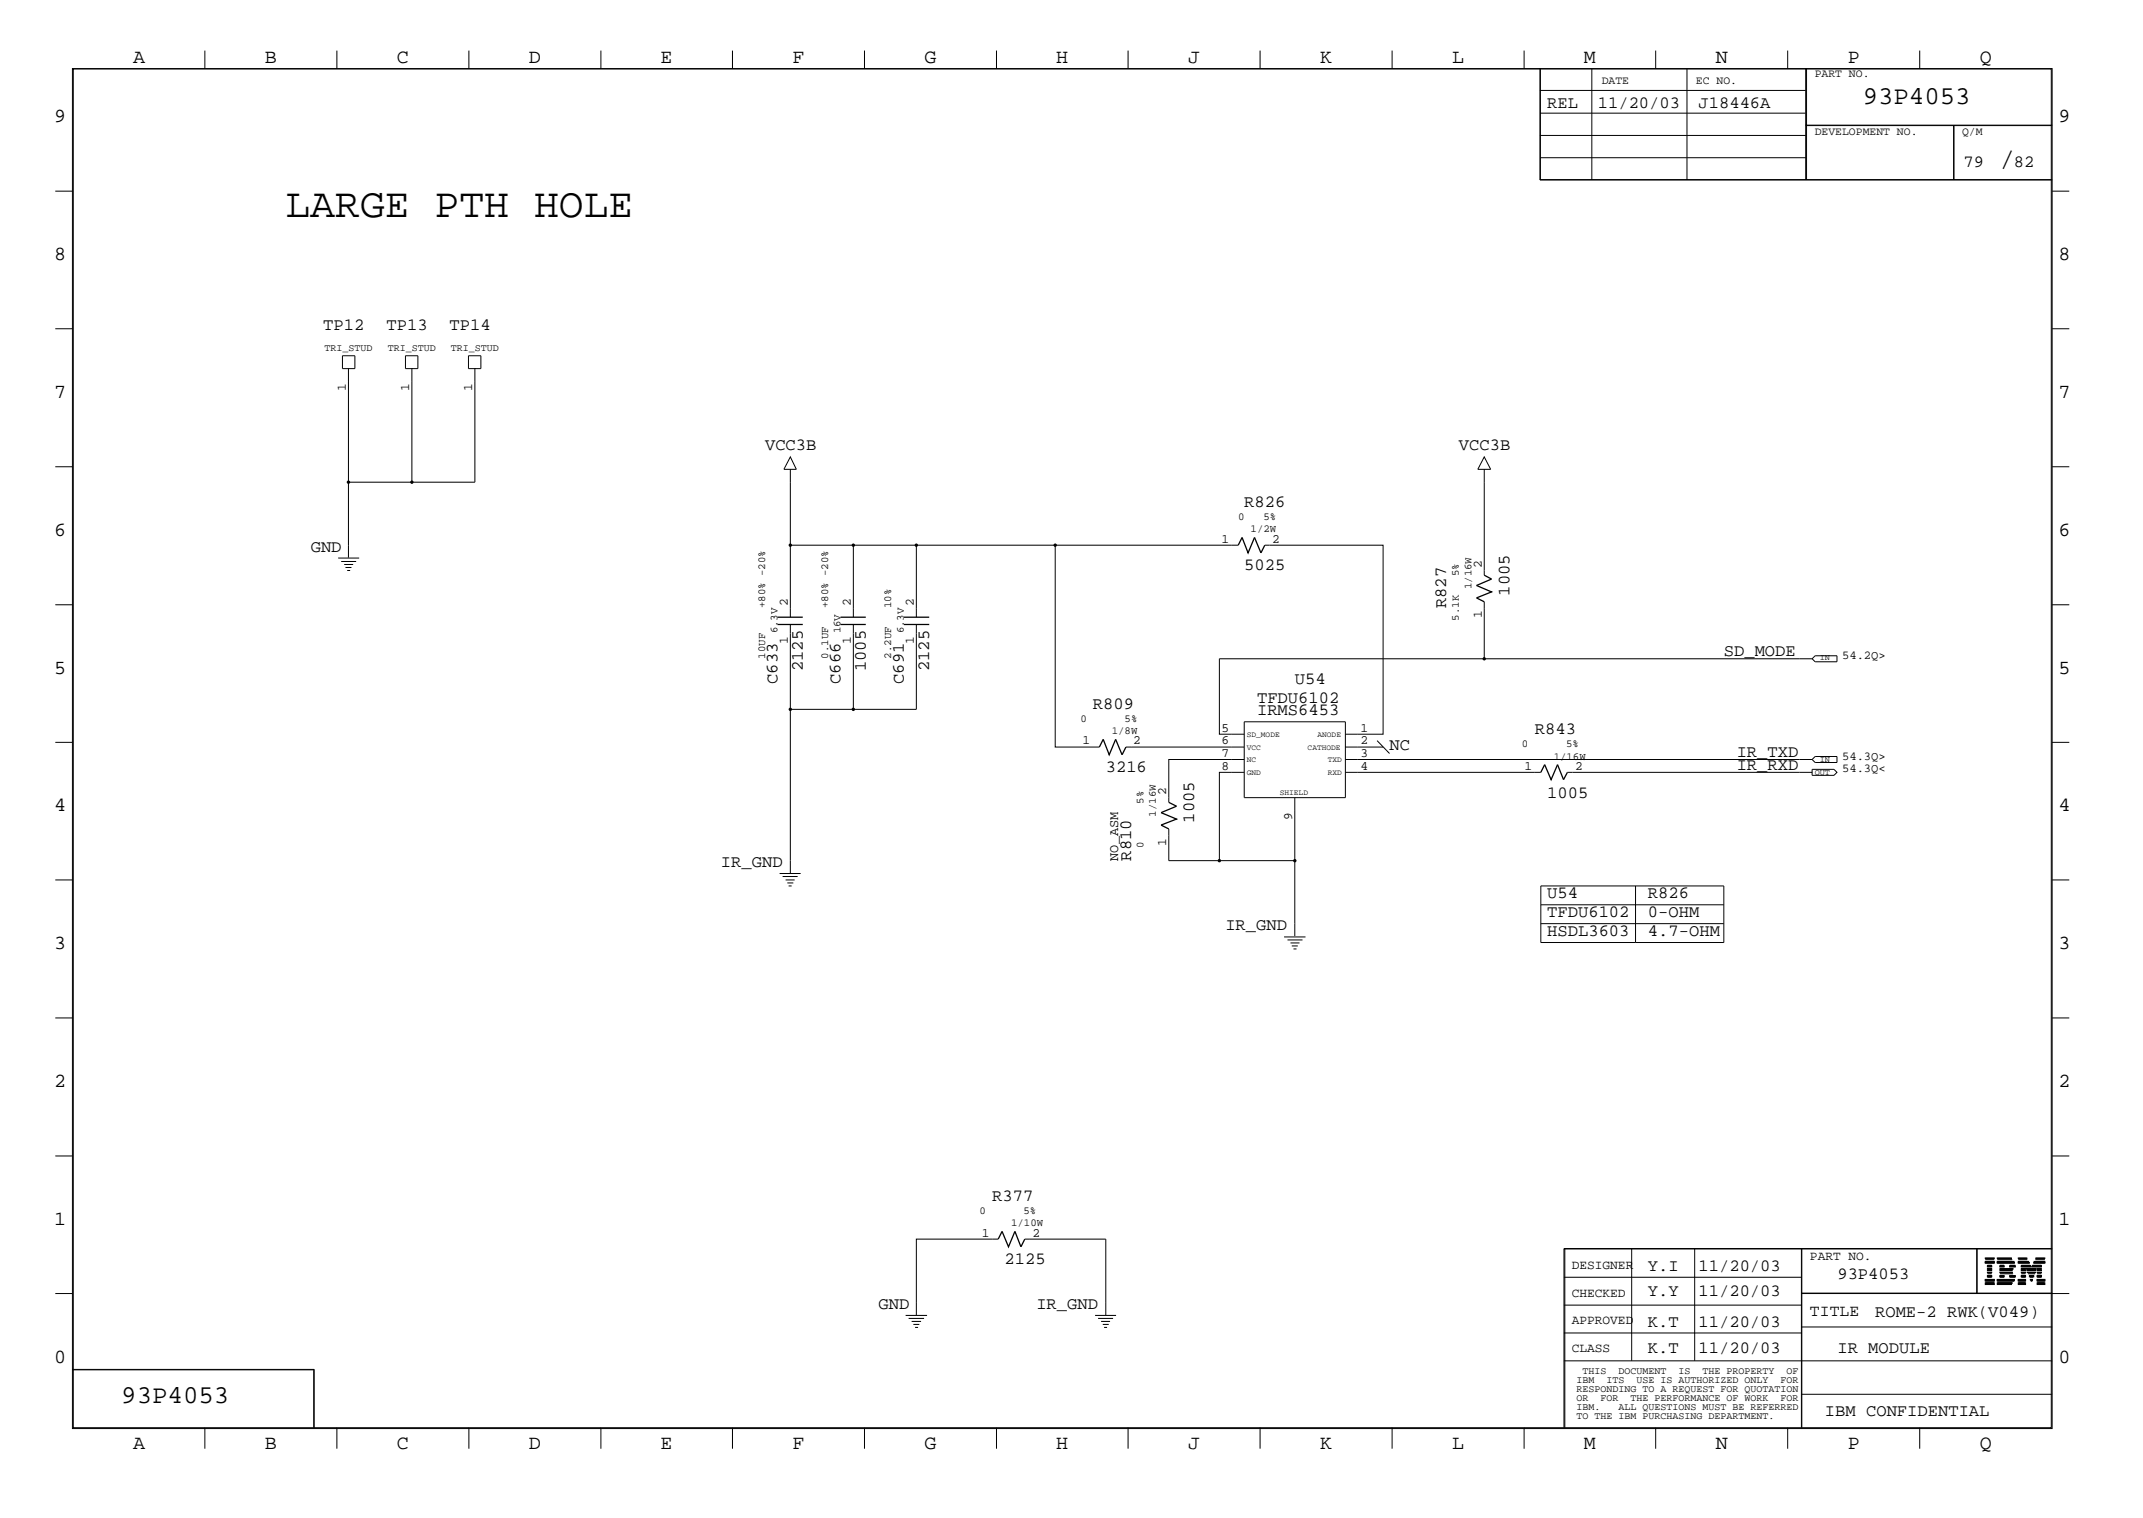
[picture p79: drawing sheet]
<svg xmlns="http://www.w3.org/2000/svg" width="423mm" height="300mm" viewBox="0 0 423 300" stroke-linecap="round" stroke-linejoin="round" font-family="sans-serif">
<defs><g id="words">
<text font-size="8.2" x="56.4" y="42.8">LARGE PTH HOLE</text>
<text font-size="5.2" x="395" y="32.9">/</text>
<g font-size="5.1">
<text x="368" y="20.5">93P4053</text>
<text x="24" y="277.2">93P4053</text>
</g>
<g font-size="4">
<text x="26.3" y="12.5">A</text>
<text x="52.3" y="12.5">B</text>
<text x="78.4" y="12.5">C</text>
<text x="104.5" y="12.5">D</text>
<text x="130.5" y="12.5">E</text>
<text x="156.5" y="12.5">F</text>
<text x="182.6" y="12.5">G</text>
<text x="208.6" y="12.5">H</text>
<text x="234.7" y="12.5">J</text>
<text x="260.8" y="12.5">K</text>
<text x="286.9" y="12.5">L</text>
<text x="312.8" y="12.5">M</text>
<text x="338.9" y="12.5">N</text>
<text x="365" y="12.5">P</text>
<text x="391.1" y="12.5">Q</text>
<text x="10.7" y="24.1">9</text>
<text x="406.7" y="24.1">9</text>
<text x="10.7" y="51.4">8</text>
<text x="406.7" y="51.4">8</text>
<text x="10.7" y="78.6">7</text>
<text x="406.7" y="78.6">7</text>
<text x="10.7" y="105.8">6</text>
<text x="406.7" y="105.8">6</text>
<text x="10.7" y="133.1">5</text>
<text x="406.7" y="133.1">5</text>
<text x="10.7" y="160.2">4</text>
<text x="406.7" y="160.2">4</text>
<text x="10.7" y="187.5">3</text>
<text x="406.7" y="187.5">3</text>
<text x="10.7" y="214.6">2</text>
<text x="406.7" y="214.6">2</text>
<text x="10.7" y="241.9">1</text>
<text x="406.7" y="241.9">1</text>
<text x="10.7" y="269.2">0</text>
<text x="406.7" y="269.2">0</text>
<text x="26.3" y="286.2">A</text>
<text x="52.3" y="286.2">B</text>
<text x="78.4" y="286.2">C</text>
<text x="104.5" y="286.2">D</text>
<text x="130.5" y="286.2">E</text>
<text x="156.5" y="286.2">F</text>
<text x="182.6" y="286.2">G</text>
<text x="208.6" y="286.2">H</text>
<text x="234.7" y="286.2">J</text>
<text x="260.8" y="286.2">K</text>
<text x="286.9" y="286.2">L</text>
<text x="312.8" y="286.2">M</text>
<text x="338.9" y="286.2">N</text>
<text x="365" y="286.2">P</text>
<text x="391.1" y="286.2">Q</text>
</g>
<g font-size="3.4">
<text x="305.6" y="21.4">REL</text>
<text x="315.6" y="21.4">11/20/03</text>
<text x="335.5" y="21.4">J18446A</text>
<text x="387.9" y="32.9">79</text>
<text x="397.8" y="32.9">82</text>
<text x="63.8" y="65.3">TP12</text>
<text x="76.4" y="65.3">TP13</text>
<text x="88.8" y="65.3">TP14</text>
<text x="151.1" y="89">VCC3B</text>
<text x="288.2" y="89">VCC3B</text>
<text x="245.8" y="100.2">R826</text>
<text x="61.4" y="109">GND</text>
<text x="245.8" y="112.7">5025</text>
<text x="298.2" y="117.7" transform="rotate(-90 298.2 117.7)">1005</text>
<text x="285.7" y="120.1" transform="rotate(-90 285.7 120.1)">R827</text>
<text x="340.5" y="129.6">SD_MODE</text>
<text x="153.6" y="135.1" transform="rotate(-90 153.6 135.1)">C633</text>
<text x="158.6" y="132.6" transform="rotate(-90 158.6 132.6)">2125</text>
<text x="166" y="135.1" transform="rotate(-90 166 135.1)">C666</text>
<text x="171" y="132.6" transform="rotate(-90 171 132.6)">1005</text>
<text x="178.6" y="135.1" transform="rotate(-90 178.6 135.1)">C691</text>
<text x="183.6" y="132.6" transform="rotate(-90 183.6 132.6)">2125</text>
<text x="255.8" y="135.1">U54</text>
<text x="215.9" y="140.1">R809</text>
<text x="248.3" y="141.3">IRMS6453</text>
<text x="248.3" y="138.9">TFDU6102</text>
<text x="274.5" y="148.2">NC</text>
<text x="303.2" y="145">R843</text>
<text x="343.1" y="149.5">IR_TXD</text>
<text x="218.4" y="152.6">3216</text>
<text x="343.1" y="152.1">IR_RXD</text>
<text x="305.6" y="157.6">1005</text>
<text x="235.9" y="162.5" transform="rotate(-90 235.9 162.5)">1005</text>
<text x="142.4" y="171.3">IR_GND</text>
<text x="223.4" y="170" transform="rotate(-90 223.4 170)">R810</text>
<text x="305.6" y="177.5">U54</text>
<text x="325.5" y="177.5">R826</text>
<text x="242.1" y="183.7">IR_GND</text>
<text x="305.6" y="181.2">TFDU6102</text>
<text x="305.6" y="184.9">HSDL3603</text>
<text x="325.5" y="181.2">0-OHM</text>
<text x="325.5" y="184.9">4.7-OHM</text>
<text x="196" y="237.3">R377</text>
<text x="198.5" y="249.8">2125</text>
<text x="325.5" y="251">Y.I</text>
<text x="335.5" y="251">11/20/03</text>
<text x="325.5" y="255.9">Y.Y</text>
<text x="335.5" y="255.9">11/20/03</text>
<text x="363" y="252.7">93P4053</text>
<text x="173.6" y="258.5">GND</text>
<text x="204.7" y="258.5">IR_GND</text>
<text x="325.5" y="262.2">K.T</text>
<text x="335.5" y="262.2">11/20/03</text>
<text x="370.4" y="260.2">ROME-2 RWK(V049)</text>
<text x="325.5" y="267.2">K.T</text>
<text x="335.5" y="267.2">11/20/03</text>
<text x="363" y="267.2">IR MODULE</text>
<text x="360.5" y="279.7">IBM CONFIDENTIAL</text>
</g>
<text font-size="3.2" x="357.5" y="260">TITLE</text>
<text font-size="2.7" x="220.9" y="170" transform="rotate(-90 220.9 170)">NO_ASM</text>
<g font-size="2.5">
<text x="68.3" y="77.3" transform="rotate(-90 68.3 77.3)">1</text>
<text x="80.9" y="77.3" transform="rotate(-90 80.9 77.3)">1</text>
<text x="93.3" y="77.3" transform="rotate(-90 93.3 77.3)">1</text>
<text x="241.3" y="107.2">1</text>
<text x="251.3" y="107.2">2</text>
<text x="292.7" y="112.2" transform="rotate(-90 292.7 112.2)">2</text>
<text x="155.6" y="119.6" transform="rotate(-90 155.6 119.6)">2</text>
<text x="168.1" y="119.6" transform="rotate(-90 168.1 119.6)">2</text>
<text x="180.5" y="119.6" transform="rotate(-90 180.5 119.6)">2</text>
<text x="292.7" y="122.2" transform="rotate(-90 292.7 122.2)">1</text>
<text x="155.6" y="127.2" transform="rotate(-90 155.6 127.2)">1</text>
<text x="168.1" y="127.2" transform="rotate(-90 168.1 127.2)">1</text>
<text x="180.5" y="127.2" transform="rotate(-90 180.5 127.2)">1</text>
<text x="213.9" y="147.1">1</text>
<text x="223.9" y="147.1">2</text>
<text x="241.3" y="144.6">5</text>
<text x="241.3" y="147.1">6</text>
<text x="241.3" y="149.5">7</text>
<text x="268.7" y="144.6">1</text>
<text x="268.7" y="149.5">3</text>
<text x="268.7" y="147.1">2</text>
<text x="241.3" y="152.1">8</text>
<text x="268.7" y="152.1">4</text>
<text x="301.2" y="152.1">1</text>
<text x="311.1" y="152.1">2</text>
<text x="230.4" y="157.1" transform="rotate(-90 230.4 157.1)">2</text>
<text x="230.4" y="167" transform="rotate(-90 230.4 167)">1</text>
<text x="255.3" y="162.1" transform="rotate(-90 255.3 162.1)">9</text>
<text x="194" y="244.3">1</text>
<text x="204" y="244.3">2</text>
<text x="310.5" y="250.6">DESIGNER</text>
<text x="357.5" y="248.8">PART NO.</text>
<text x="310.5" y="256.1">CHECKED</text>
<text x="310.5" y="261.5">APPROVED</text>
<text x="310.5" y="267">CLASS</text>
</g>
<g font-size="2.4">
<text x="363.9" y="130.1">54.2Q&gt;</text>
<text x="363.9" y="150">54.3Q&gt;</text>
<text x="363.9" y="152.6">54.3Q&lt;</text>
</g>
<g font-size="2.3">
<text x="316.4" y="16.7">DATE</text>
<text x="335" y="16.7">EC NO.</text>
<text x="358.5" y="15.2">PART NO.</text>
<text x="358.5" y="26.6">DEVELOPMENT NO.</text>
<text x="387.6" y="26.6">Q/M</text>
</g>
<g font-size="2.1">
<text x="244.6" y="102.7">0</text>
<text x="247.1" y="105.2">1/2W</text>
<text x="249.6" y="102.7">5%</text>
<text x="288.2" y="113.9" transform="rotate(-90 288.2 113.9)">5%</text>
<text x="290.7" y="116.4" transform="rotate(-90 290.7 116.4)">1/16W</text>
<text x="151.1" y="120.1" transform="rotate(-90 151.1 120.1)">+80% -20%</text>
<text x="153.6" y="125.1" transform="rotate(-90 153.6 125.1)">6.3V</text>
<text x="163.6" y="120.1" transform="rotate(-90 163.6 120.1)">+80% -20%</text>
<text x="166" y="125.1" transform="rotate(-90 166 125.1)">16V</text>
<text x="176" y="120.1" transform="rotate(-90 176 120.1)">10%</text>
<text x="178.6" y="125.1" transform="rotate(-90 178.6 125.1)">6.3V</text>
<text x="288.2" y="122.6" transform="rotate(-90 288.2 122.6)">5.1K</text>
<text x="151.1" y="130.1" transform="rotate(-90 151.1 130.1)">10UF</text>
<text x="163.6" y="130.1" transform="rotate(-90 163.6 130.1)">0.1UF</text>
<text x="176" y="130.1" transform="rotate(-90 176 130.1)">2.2UF</text>
<text x="213.4" y="142.6">0</text>
<text x="222.2" y="142.6">5%</text>
<text x="219.6" y="145">1/8W</text>
<text x="300.7" y="147.6">0</text>
<text x="309.4" y="147.6">5%</text>
<text x="306.9" y="150">1/16W</text>
<text x="225.9" y="158.7" transform="rotate(-90 225.9 158.7)">5%</text>
<text x="228.3" y="161.3" transform="rotate(-90 228.3 161.3)">1/16W</text>
<text x="225.9" y="167.5" transform="rotate(-90 225.9 167.5)">0</text>
<text x="193.5" y="239.8">0</text>
<text x="202.2" y="239.8">5%</text>
<text x="199.7" y="242.2">1/10W</text>
</g>
<g font-size="2">
<text x="64.1" y="69.3">TRI_STUD</text>
<text x="76.6" y="69.3">TRI_STUD</text>
<text x="89.1" y="69.3">TRI_STUD</text>
<text x="311.4" y="273.2">IBM</text>
<text x="311.4" y="275">RESPONDING TO A REQUEST FOR QUOTATION</text>
<text x="312.6" y="271.4">THIS</text>
<text x="317.3" y="273.2">ITS</text>
<text x="319.7" y="271.4">DOCUMENT</text>
<text x="323.3" y="273.2">USE IS AUTHORIZED ONLY</text>
<text x="331.6" y="271.4">IS</text>
<text x="336.3" y="271.4">THE PROPERTY</text>
<text x="351.7" y="273.2">FOR</text>
<text x="352.9" y="271.4">OF</text>
<text x="311.4" y="276.7">OR</text>
<text x="311.4" y="278.6">IBM.</text>
<text x="311.4" y="280.2">TO THE IBM PURCHASING DEPARTMENT.</text>
<text x="316.1" y="276.7">FOR</text>
<text x="319.7" y="278.6">ALL QUESTIONS MUST BE REFERRED</text>
<text x="322.1" y="276.7">THE PERFORMANCE OF WORK</text>
<text x="351.7" y="276.7">FOR</text>
</g>
<g font-size="1.7">
<text x="359.5" y="130.5">IN</text>
<text x="358.5" y="153">OUT</text>
<text x="359.5" y="150.5">IN</text>
</g>
<g font-size="1.6">
<text x="246.3" y="148.1">VCC</text>
<text x="246.3" y="145.5">SD_MODE</text>
<text x="258.3" y="148.1">CATHODE</text>
<text x="260.3" y="145.5">ANODE</text>
<text x="246.3" y="153.1">GND</text>
<text x="246.3" y="150.5">NC</text>
<text x="262.3" y="153.1">RXD</text>
<text x="262.3" y="150.5">TXD</text>
<text x="252.8" y="157.1">SHIELD</text>
</g>
</g></defs>
<path d="M244.6 107.7l.8-1.5 1.1 3 1.3-3 1.3 3 .8-1.5M293.2 113.6l1.4 .8-2.9 1.3 2.9 1.2-2.9 1.2 1.5 .8M153.6 123.4h5M153.6 121.9h5M166 123.4h5M166 121.9h5M178.6 123.4h5M178.6 121.9h5M217.2 147.6l.7-1.5 1.2 3 1.3-3 1.3 3 .7-1.5M230.9 158.5l1.5 .8-3 1.2 3 1.3-3 1.2 1.5 .7M304.4 152.6l.7-1.6 1.3 3 1.3-3 1.2 3 .7-1.4M197.2 244.8l.8-1.6 1.2 3.1 1.3-3.1 1.2 3.1 .7-1.5" fill="none" stroke="#000" stroke-width=".25"/>
<g fill="none" stroke="#000" stroke-width=".2">
<path d="M14.3 13.5h391.1v268.7h-391.1zM14.5 13.6h390.7v268.4h-390.7zM40.5 10v3.5M66.5 10v3.5M92.6 10v3.5M118.7 10v3.5M144.7 10v3.5M170.8 10v3.5M196.9 10v3.5M222.8 10v3.5M248.9 10v3.5M275 10v3.5"/>
<path d="M301.1 10v3.5M304.2 13.5v22.1h101.2M304.2 17.9h52.5M304.3 13.5v22.1M314.5 13.5v22.1M327.1 10v3.5M333.2 13.5v22.1M353.1 10v3.5M356.7 13.5v22.1M356.9 13.5v22.1M379.2 10v3.5M10.9 37.8h3.4"/>
<path d="M304.2 35.5h101.2M304.2 26.8h52.5M304.2 22.4h52.5M304.3 31.2h52.4M356.7 24.8h48.7M356.7 24.7h48.7M385.9 24.8v10.8M386 24.8v10.8M405.4 37.8h3.4M10.9 64.9h3.4M67.6 70.3h2.5v2.5h-2.5zM68.8 72.8v37.4"/>
<path d="M80.1 70.3h2.5v2.5h-2.5zM81.4 72.8v22.5M92.5 70.3h2.5v2.5h-2.5zM93.8 72.8v22.5h-25M405.4 64.9h3.4M10.9 92.2h3.4M156.1 90.3l1.2 2.4h-2.4zM156.1 92.7v29.2M293.2 90.3l1.3 2.4h-2.6zM293.2 92.7v20.9M405.4 92.2h3.4M10.9 119.5h3.4"/>
<path d="M66.8 110.2h4.2M67.4 110.9h3M68 111.5h1.8M68.2 112.1h1.2M68.6 112.7h.6M156.1 107.7h12.5v14.2M168.6 107.7h12.4v14.2M181 107.7h63.6M208.4 107.7v39.9h8.8M249.9 107.7h23.3v37.3h-7.4M293.2 118.9v11.2M405.4 119.5h3.4"/>
<path d="M156.1 123.4v49.1M168.6 123.4v16.7h-12.5M181 123.4v16.7h-12.4M358 130.1h-117.1v14.9h4.9M358.6 129.5h4.3v1.2h-4.3l-.6-.6zM10.9 146.6h3.4M222.4 147.6h23.4M245.8 150h-14.9v8.5M245.8 152.6h-4.9v17.4h14.9M245.8 142.6h20v15h-20zM255.8 157.6v27.3M265.8 147.6h7.4"/>
<path d="M265.8 150h92.2M265.8 152.6h38.6M272 146.3l2.5 2.5M309.6 152.6h48.4M358 152h4.3l.6 .6-.6 .6h-4.3zM358.6 149.4h4.3v1.2h-4.3l-.6-.6zM405.4 146.6h3.4M10.9 173.8h3.4M154 172.6h4.2M154.6 173.1h3M155.2 173.8h1.8M155.5 174.4h1.2"/>
<path d="M155.8 175h.6M230.9 163.7v6.3h10M304.4 175h36.1v11.2h-36.1zM304.4 178.7h36.1M323.1 175v11.2M405.4 173.8h3.4M253.7 185.1h4.2M254.3 185.7h3M254.9 186.3h1.8M255.2 186.9h1.2M255.5 187.5h.6M304.4 182.5h36.1"/>
<path d="M10.9 201.1h3.4M405.4 201.1h3.4M10.9 228.3h3.4M405.4 228.3h3.4M10.9 255.5h3.4M178.9 259.8h4.2M197.2 244.8h-16.2v15M202.4 244.8h16v15M216.3 259.8h4.2M308.9 246.7h96.5M308.9 257.8h47M308.9 252.3h47"/>
<path d="M309.1 246.6v35.4M322.3 246.6v22.2M334.8 246.6v22.2M355.9 246.6v35.4M355.9 255.4h49.5M355.9 255.5h52.9M390.5 246.6v8.9M390.6 246.6v8.9M392.2 253.7h1.8zM392.2 253.6h1.8zM392.2 253.4l1.8 .1zM392.2 253l1.8 .1z"/>
<path d="M392.2 252.8l1.8 .1zM392.2 252.7l1.8 .1zM392.2 249.4l1.8 .1zM392.2 249.3l1.8 .1zM392.2 249.2l1.8 .1zM392.2 248.8h1.8zM392.2 248.7h1.8zM392.2 248.5l1.8 .1zM392.6 252.3h.8zM392.6 252.1l.8 .1zM392.6 252l.8 .1zM392.6 251.6h.8z"/>
<path d="M392.6 251.5h.8zM392.6 251.3l.8 .1zM392.6 250.9l.8 .1zM392.6 250.8h.8zM392.6 250.6l.8 .1zM392.6 250.2l.8 .1zM392.6 250l.8 .1zM392.6 249.9h.8zM394.5 253.7h2.8zM394.5 253.6h2.9zM394.5 253.4l3 .1zM394.5 248.8h3z"/>
<path d="M394.5 248.7h2.9zM394.5 248.5l2.8 .1zM394.5 253l3.3 .1zM394.5 252.8l3.4 .1zM394.5 252.7l3.4 .1zM394.5 249.4l3.4 .1zM394.5 249.3l3.4 .1zM394.5 249.2l3.3 .1zM395.1 251.6h2.6zM395.1 251.5h2.5zM395.1 251.3l2.4 .1zM395.1 250.9l2.4 .1z"/>
<path d="M395.1 250.8h2.5zM395.1 250.6l2.6 .1zM395.1 252.3h.8zM395.1 252.1l.8 .1zM395.1 252l.8 .1zM395.1 250.2l.8 .1zM395.1 250l.8 .1zM395.1 249.9h.8zM397 252.3h1.1zM397 252.1l1.1 .1zM397 252l1.1 .1zM397 250.2l1.1 .1z"/>
<path d="M397 250l1.1 .1zM397 249.9h1.1zM398.7 253.7h1.4zM398.7 253.6h1.4zM398.7 253.4l1.4 .1zM398.7 253l1.4 .1zM398.7 252.8l1.4 .1zM398.7 252.7l1.4 .1zM398.7 249.4l2.2 .1zM398.7 249.3l2.1 .1zM398.7 249.2l2 .1zM398.7 248.8h1.8z"/>
<path d="M398.7 248.7h1.8zM398.7 248.5l1.7 .1zM399.3 252.3h.8zM399.3 252.1l.8 .1zM399.3 252l.8 .1zM399.3 251.6h.8zM399.3 251.5h.8zM399.3 251.3l.8 .1zM399.3 250.9l.8 .1zM399.3 250.8h.8zM399.3 250.6l.8 .1zM399.3 250.2l1.9 .1z"/>
<path d="M399.3 250l1.9 .1zM399.3 249.9h1.8zM400.3 250.6l2 .1zM400.4 250.9l1.8 .1zM400.4 250.8h1.8zM400.5 251.3l1.6 .1zM400.6 251.5h1.5zM400.6 251.6h1.4zM400.9 252.1l.8 .1zM400.9 252l.8 .1zM401 252.3h.7zM401.1 252.7l.4 .1z"/>
<path d="M401.2 252.8l.3 .1zM401.2 253l.2 .1zM401.4 250.2l1.9 .1zM401.5 250l1.8 .1zM401.5 249.9h1.8zM401.7 249.4l2.2 .1zM401.8 249.3l2.1 .1zM401.8 249.2l2.1 .1zM402.1 248.8h1.8zM402.1 248.7h1.8zM402.2 248.5l1.7 .1zM402.4 253.7h1.5z"/>
<path d="M402.4 253.6h1.5zM402.4 253.4l1.5 .1zM402.4 253l1.5 .1zM402.4 252.8l1.5 .1zM402.4 252.7l1.5 .1zM402.4 252.3h.9zM402.4 252.1l.9 .1zM402.4 252l.9 .1zM402.4 251.6h.9zM402.4 251.5h.9zM402.4 251.3l.9 .1zM402.4 250.9l.9 .1z"/>
<path d="M402.4 250.8h.9zM402.4 250.6l.9 .1zM405.4 246.6h-96.5v35.4M14.3 270.5h47.8v11.5M14.3 270.6h47.8M62 270.5v11.5M179.5 260.4h3M180.1 261h1.8M180.4 261.6h1.2M180.8 262.2h.6M216.9 260.4h3M217.5 261h1.8"/>
<path d="M217.8 261.6h1.2M218.1 262.2h.6M308.9 268.8h96.5M308.9 263.3h47M355.9 275.4h49.5M355.9 262.1h49.5M40.5 282v4.2M66.5 282v4.2M92.6 282v4.2M118.7 282v4.2M144.7 282v4.2M170.8 282v4.2"/>
<path d="M196.9 282v4.2M222.8 282v4.2M248.9 282v4.2M275 282v4.2M301.1 282v4.2M327.1 282v4.2M353.1 282v4.2M379.2 282v4.2"/>
</g>
<g fill="#000">
<circle cx="68.8" cy="95.2" r=".34"/>
<circle cx="81.4" cy="95.2" r=".34"/>
<circle cx="156.1" cy="107.7" r=".34"/>
<circle cx="168.6" cy="107.7" r=".34"/>
<circle cx="181" cy="107.7" r=".34"/>
<circle cx="208.4" cy="107.7" r=".34"/>
<circle cx="293.2" cy="130.1" r=".34"/>
<circle cx="156.1" cy="140.1" r=".34"/>
<circle cx="168.6" cy="140.1" r=".34"/>
<circle cx="240.9" cy="170" r=".34"/>
<circle cx="255.8" cy="170" r=".34"/>
</g>
<use href="#words"/>
</svg>
